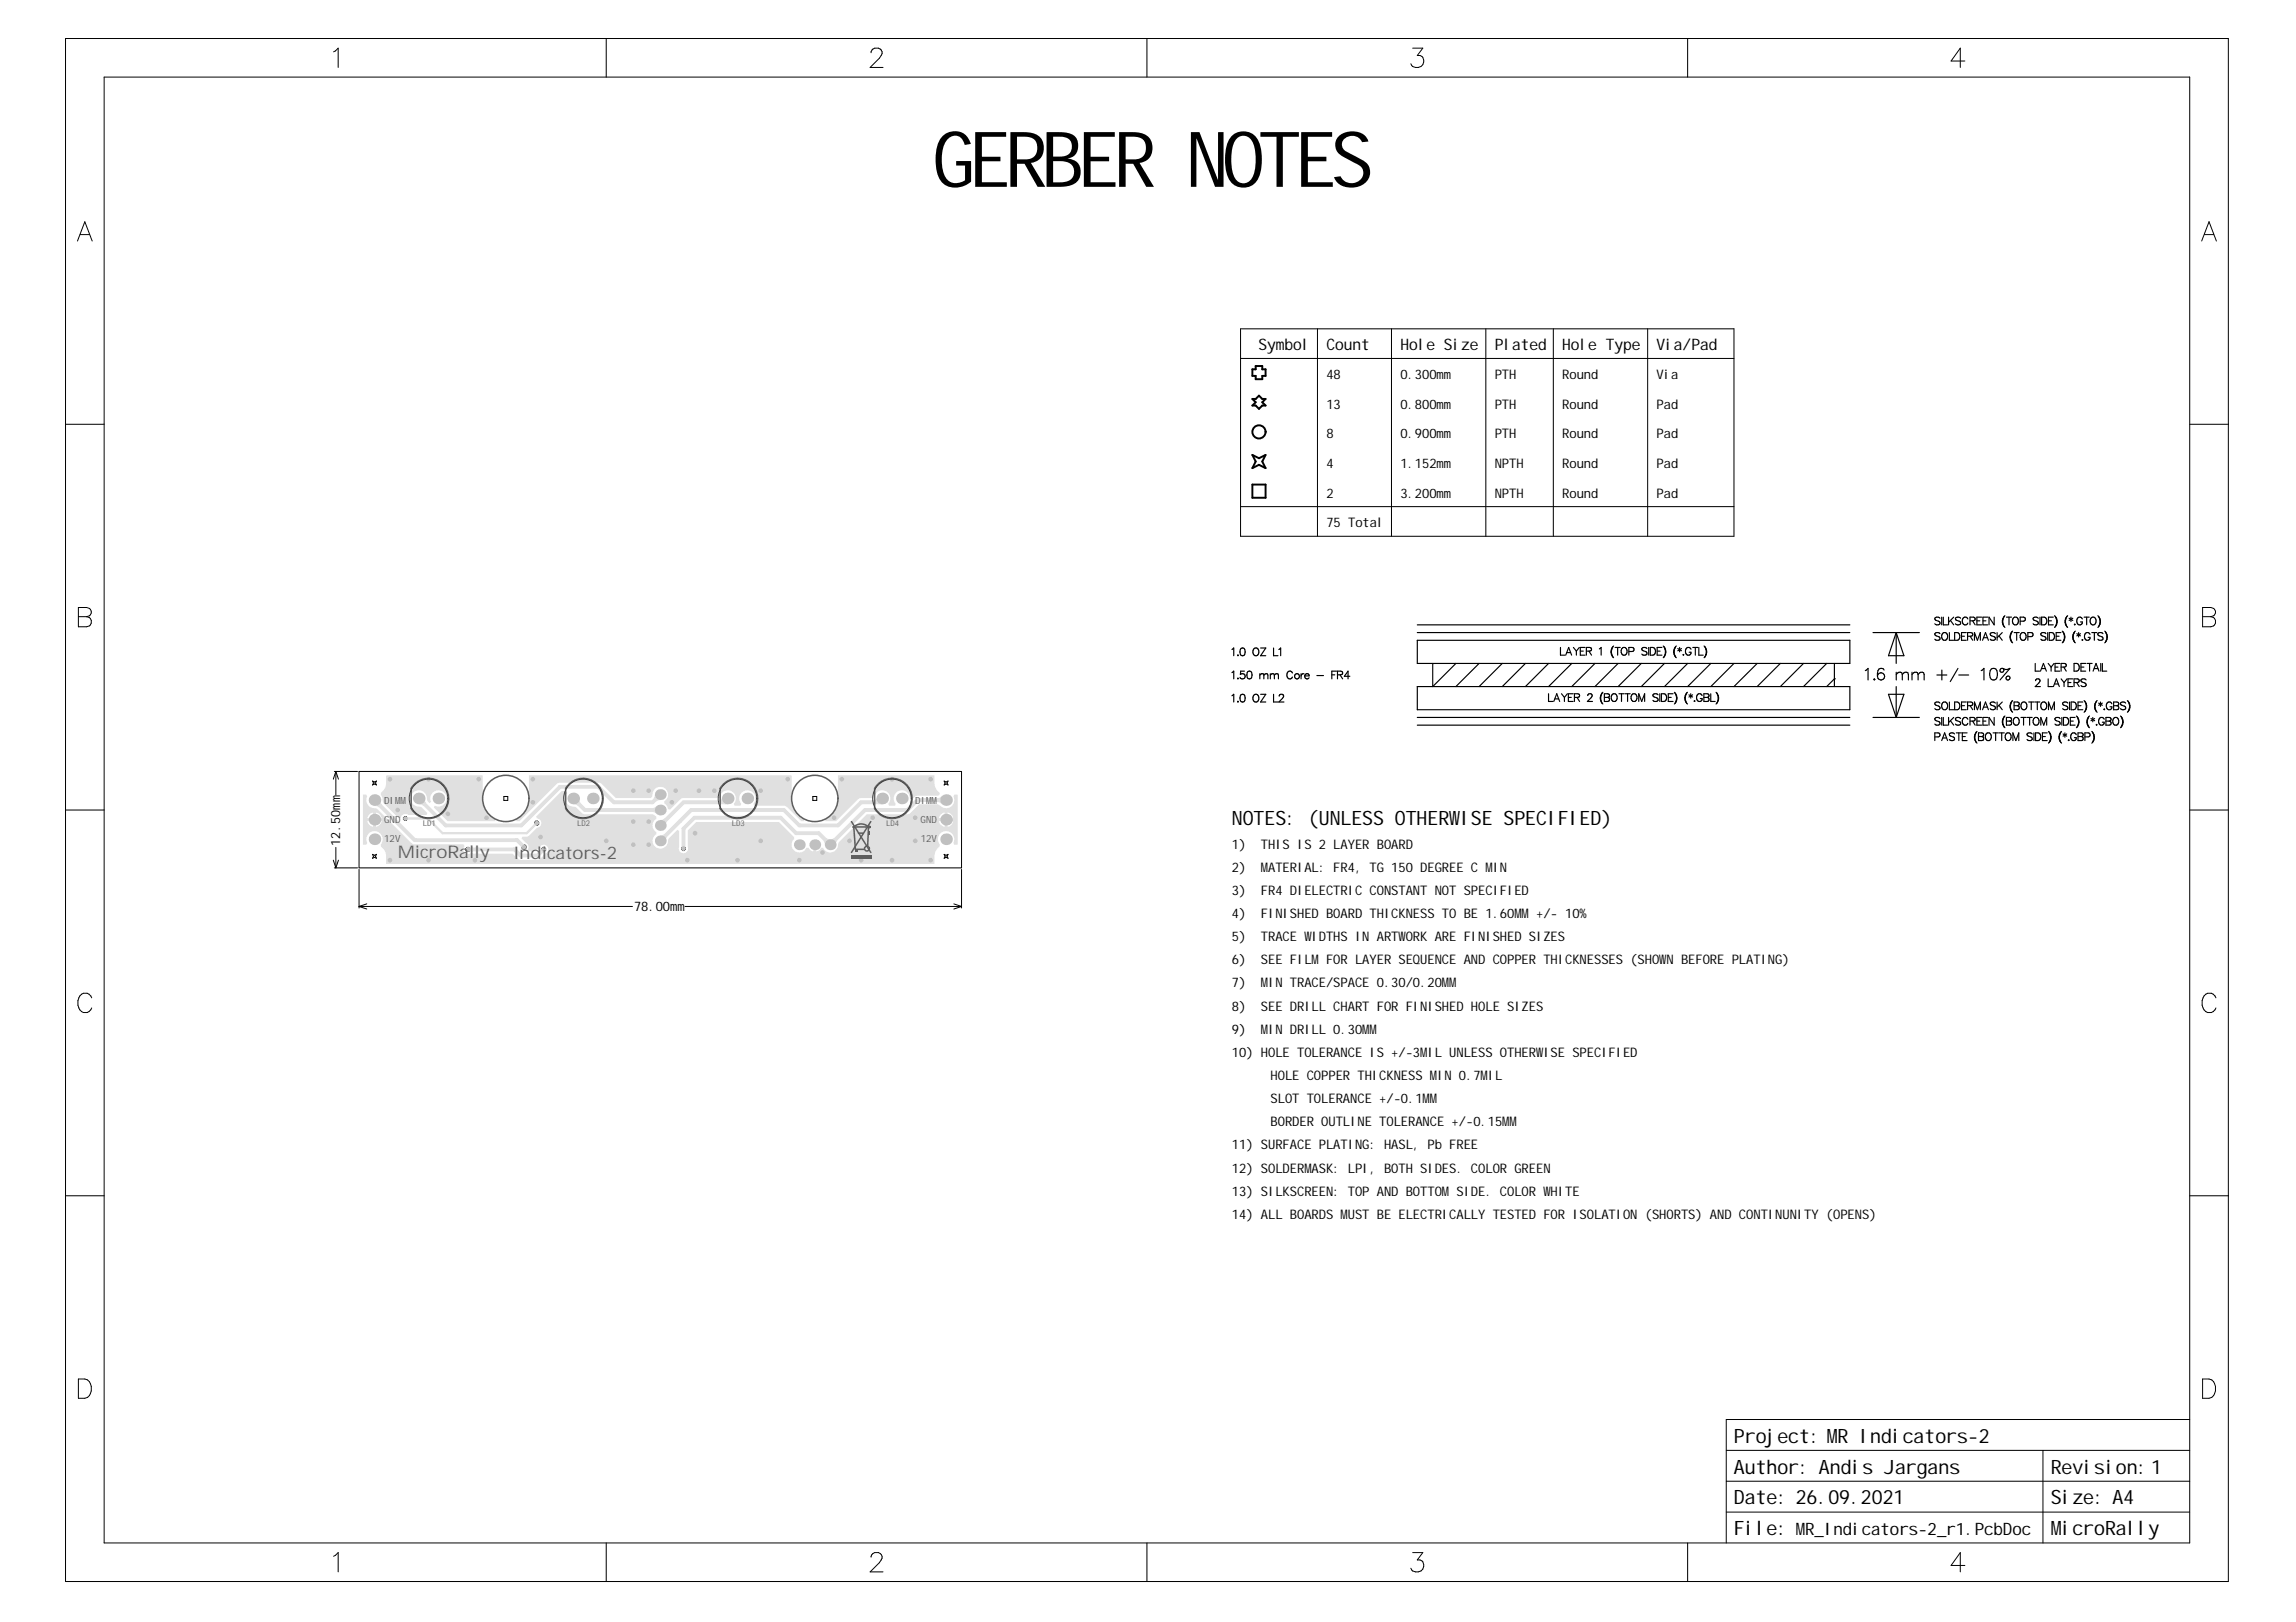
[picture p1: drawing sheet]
<svg xmlns="http://www.w3.org/2000/svg" width="297mm" height="210mm" viewBox="0 0 297 210" stroke-linecap="round" stroke-linejoin="round" font-family="sans-serif">
<defs><g id="words">
<text font-size="10" x="120.6" y="24.2">GERBER NOTES</text>
<g font-size="2.6">
<text x="159.4" y="106.8">NOTES: (UNLESS OTHERWISE SPECIFIED)</text>
<text x="224.3" y="186.7">Project: MR Indicators-2</text>
<text x="224.3" y="190.7">Author: Andis Jargans</text>
<text x="265.3" y="190.7">Revision:1</text>
<text x="224.3" y="194.7">Date: 26.09.2021</text>
<text x="265.3" y="194.7">Size: A4</text>
<text x="224.3" y="198.7">File:</text>
<text x="265.3" y="198.7">MicroRally</text>
</g>
<g font-size="2.3" fill="#606060">
<text x="51.4" y="111.1">MicroRally</text>
<text x="66.4" y="111.1">Indicators-2</text>
</g>
<text font-size="2.2" x="232.3" y="198.7">MR_Indicators-2_r1.PcbDoc</text>
<g font-size="2">
<text x="162.8" y="45.2">Symbol</text>
<text x="171.6" y="45.2">Count</text>
<text x="181.2" y="45.2">Hole Size</text>
<text x="193.4" y="45.2">Plated</text>
<text x="202.1" y="45.2">Hole Type</text>
<text x="214.3" y="45.2">Via/Pad</text>
</g>
<g font-size="1.7">
<text x="171.6" y="52.9">13</text>
<text x="171.6" y="49.1">48</text>
<text x="181.2" y="52.9">0.800mm</text>
<text x="181.2" y="49.1">0.300mm</text>
<text x="193.4" y="52.9">PTH</text>
<text x="193.4" y="49.1">PTH</text>
<text x="202.1" y="52.9">Round</text>
<text x="202.1" y="49.1">Round</text>
<text x="214.3" y="52.9">Pad</text>
<text x="214.3" y="49.1">Via</text>
<text x="171.6" y="56.7">8</text>
<text x="181.2" y="56.7">0.900mm</text>
<text x="193.4" y="56.7">PTH</text>
<text x="202.1" y="56.7">Round</text>
<text x="214.3" y="56.7">Pad</text>
<text x="171.6" y="64.4">2</text>
<text x="171.6" y="60.6">4</text>
<text x="181.2" y="64.4">3.200mm</text>
<text x="181.2" y="60.6">1.152mm</text>
<text x="193.4" y="64.4">NPTH</text>
<text x="193.4" y="60.6">NPTH</text>
<text x="202.1" y="64.4">Round</text>
<text x="202.1" y="60.6">Round</text>
<text x="214.3" y="64.4">Pad</text>
<text x="214.3" y="60.6">Pad</text>
<text x="171.6" y="68.2">75 Total</text>
<text x="44" y="109.5" transform="rotate(-90 44 109.5)">12.50mm</text>
<text x="159.4" y="112.8">2)</text>
<text x="159.4" y="109.8">1)</text>
<text x="163.1" y="112.8">MATERIAL: FR4, TG 150 DEGREE C MIN</text>
<text x="163.1" y="109.8">THIS IS 2 LAYER BOARD</text>
<text x="82" y="117.9">78.00mm</text>
<text x="159.4" y="118.8">4)</text>
<text x="159.4" y="115.8">3)</text>
<text x="163.1" y="118.8">FINISHED BOARD THICKNESS TO BE 1.60MM +/- 10%</text>
<text x="163.1" y="115.8">FR4 DIELECTRIC CONSTANT NOT SPECIFIED</text>
<text x="159.4" y="124.8">6)</text>
<text x="159.4" y="121.8">5)</text>
<text x="163.1" y="124.8">SEE FILM FOR LAYER SEQUENCE AND COPPER THICKNESSES (SHOWN BEFORE PLATING)</text>
<text x="163.1" y="121.8">TRACE WIDTHS IN ARTWORK ARE FINISHED SIZES</text>
<text x="159.4" y="130.8">8)</text>
<text x="159.4" y="127.8">7)</text>
<text x="163.1" y="130.8">SEE DRILL CHART FOR FINISHED HOLE SIZES</text>
<text x="163.1" y="127.8">MIN TRACE/SPACE 0.30/0.20MM</text>
<text x="159.4" y="136.8">10) HOLE TOLERANCE IS +/-3MIL UNLESS OTHERWISE SPECIFIED</text>
<text x="159.4" y="133.8">9)</text>
<text x="163.1" y="133.8">MIN DRILL 0.30MM</text>
<text x="164.4" y="142.8">SLOT TOLERANCE +/-0.1MM</text>
<text x="164.4" y="139.8">HOLE COPPER THICKNESS MIN 0.7MIL</text>
<text x="159.4" y="148.8">11) SURFACE PLATING: HASL, Pb FREE</text>
<text x="164.4" y="145.8">BORDER OUTLINE TOLERANCE +/-0.15MM</text>
<text x="159.4" y="151.7">12) SOLDERMASK: LPI, BOTH SIDES. COLOR GREEN</text>
<text x="159.4" y="154.7">13) SILKSCREEN: TOP AND BOTTOM SIDE. COLOR WHITE</text>
<text x="159.4" y="157.7">14) ALL BOARDS MUST BE ELECTRICALLY TESTED FOR ISOLATION (SHORTS) AND CONTINUNITY (OPENS)</text>
</g>
<g font-size="1.3" fill="#606060">
<text x="49.7" y="106.5">GND</text>
<text x="49.7" y="104">DIMM</text>
<text x="118.4" y="104">DIMM</text>
<text x="119.1" y="106.5">GND</text>
<text x="49.7" y="109">12V</text>
<text x="119.1" y="109">12V</text>
</g>
<g font-size="1" fill="#606060">
<text x="54.7" y="106.9">LD1</text>
<text x="74.7" y="106.9">LD2</text>
<text x="94.7" y="106.9">LD3</text>
<text x="114.6" y="106.9">LD4</text>
</g>
</g></defs>
<g fill="none" stroke="#000" stroke-width=".25">
<path d="M162 47.8h.5v-.4h.8v.4h.4v.8h-.4v.5h-.8v-.5h-.5zM162 58.9l.9 .4 .8-.4-.4 .8 .4 .9-.8-.4-.9 .4 .5-.9zM162 51.6h.5l.4-.4 .4 .4h.4l-.4 .5 .4 .4h-.4l-.4 .4-.4-.4h-.5l.5-.4zM162 62.7h1.7v1.7h-1.7z"/>
<circle cx="162.9" cy="55.9" r=".85"/>
</g>
<g fill="none" stroke="#000" stroke-width=".13">
<path d="M160.5 42.6h63.8v26.8h-63.8zM160.5 46.4h63.8M170.4 42.6v26.8M180 42.6v26.8M192.2 42.6v26.8M201 42.6v26.8M213.2 42.6v26.8M160.5 65.6h63.8M48.2 110.6l.2 .1 .3-.1-.1 .2 .1 .3-.3-.2-.2 .2 .1-.3zM48.2 108.5l.2-.1 .3 .1-.1 .1 .1 .1-.3 .2-.2-.2 .1-.1zM48.2 105.9l.2-.1 .3 .1-.1 .2 .1 .1-.3 .1-.2-.1 .1-.1zM48.2 103.4l.2-.1 .3 .1-.1 .1 .1 .2-.3 .1-.2-.1 .1-.2z"/>
<path d="M48.2 101.1l.2 .1 .3-.1-.1 .2 .1 .3-.3-.1-.2 .1 .1-.3zM50.2 100.7h.1v-.1h.3v.1h.1v.3h-.1v.1h-.3v-.1h-.1zM50.2 111.2h.1v-.1h.3v.1h.1v.2h-.1v.2h-.3v-.2h-.1zM51.2 104.7h.1v-.1h.3v.1h.1v.3h-.1v.1h-.3v-.1h-.1zM52.2 105.8h.1v-.1h.3v.1h.1v.2h-.1v.2h-.3v-.2h-.1zM55.2 111.2h.1v-.1h.3v.1h.1v.2h-.1v.2h-.3v-.2h-.1zM55.2 100.7h.1v-.1h.3v.1h.1v.3h-.1v.1h-.3v-.1h-.1zM57.7 105.2h.1v-.1h.3v.1h.1v.3h-.1v.1h-.3v-.1h-.1zM60.3 109.8h.1v-.1h.3v.1h.1v.2h-.1v.2h-.3v-.2h-.1zM61.2 111.2h.1v-.1h.3v.1h.1v.2h-.1v.2h-.3v-.2h-.1zM61.7 100.7h.1v-.1h.3v.1h.1v.3h-.1v.1h-.3v-.1h-.1zM62.7 105.7h.1v-.1h.3v.1h.1v.2h-.1v.2h-.3v-.2h-.1z"/>
<path d="M65.2 103.1h.5v.5h-.5zM67.5 109.5h.2v-.1h.2v.1h.1v.2h-.1v.2h-.2v-.2h-.2zM68.7 100.7h.1v-.1h.3v.1h.1v.3h-.1v.1h-.3v-.1h-.1zM68.7 103.7h.1v-.1h.3v.1h.1v.3h-.1v.1h-.3v-.1h-.1zM69.2 106.4h.1v-.1h.3v.1h.1v.2h-.1v.2h-.3v-.2h-.1zM69.7 108.2h.1v-.1h.3v.1h.1v.2h-.1v.2h-.3v-.2h-.1zM70.1 109.8h.1v-.1h.3v.1h.1v.2h-.1v.2h-.3v-.2h-.1zM78.2 108.7h.1v-.1h.3v.1h.1v.2h-.1v.2h-.3v-.2h-.1zM81.7 106.2h.1v-.1h.3v.1h.1v.2h-.1v.2h-.3v-.2h-.1zM81.7 109.2h.1v-.1h.3v.1h.1v.2h-.1v.2h-.3v-.2h-.1zM81.7 102.2h.1v-.1h.3v.1h.1v.3h-.1v.1h-.3v-.1h-.1zM83.7 106.2h.1v-.1h.3v.1h.1v.2h-.1v.2h-.3v-.2h-.1z"/>
<path d="M83.7 109.2h.1v-.1h.3v.1h.1v.2h-.1v.2h-.3v-.2h-.1zM83.7 102.2h.1v-.1h.3v.1h.1v.3h-.1v.1h-.3v-.1h-.1zM85.2 104.7l.2-.1 .3 .1-.1 .1 .1 .2-.3 .1-.2-.1 .1-.2zM85.2 108.7l.2-.1 .3 .1-.1 .1 .1 .1-.3 .2-.2-.2 .1-.1zM85.2 106.7l.2-.1 .3 .1-.1 .1 .1 .1-.3 .2-.2-.2 .1-.1zM85.2 102.7l.2-.1 .3 .1-.1 .1 .1 .2-.3 .1-.2-.1 .1-.2zM86.7 103.7h.1v-.1h.2v.1h.2v.3h-.2v.1h-.2v-.1h-.1zM87.2 102.2h.1v-.1h.2v.1h.2v.3h-.2v.1h-.2v-.1h-.1zM88.2 109.7h.1v-.1h.2v.1h.2v.2h-.2v.2h-.2v-.2h-.1zM88.7 111.2h.1v-.1h.2v.1h.2v.2h-.2v.2h-.2v-.2h-.1zM89.7 107.7h.1v-.1h.2v.1h.2v.2h-.2v.2h-.2v-.2h-.1zM90.2 102.2h.1v-.1h.2v.1h.2v.3h-.2v.1h-.2v-.1h-.1z"/>
<path d="M92.2 102.2h.1v-.1h.2v.1h.2v.3h-.2v.1h-.2v-.1h-.1zM95.2 111.2h.1v-.1h.2v.1h.2v.2h-.2v.2h-.2v-.2h-.1zM98.2 108.7h.1v-.1h.2v.1h.2v.2h-.2v.2h-.2v-.2h-.1zM98.2 102.2h.1v-.1h.2v.1h.2v.3h-.2v.1h-.2v-.1h-.1zM101.7 100.7h.1v-.1h.2v.1h.2v.3h-.2v.1h-.2v-.1h-.1zM103.2 111.2h.1v-.1h.2v.1h.2v.2h-.2v.2h-.2v-.2h-.1zM103.2 109.2l.2-.1 .3 .1-.2 .1 .2 .1-.3 .2-.2-.2 .1-.1zM105.2 103.1h.5v.5h-.5zM105.2 109.2l.2-.1 .3 .1-.2 .1 .2 .1-.3 .2-.2-.2 .1-.1zM106.2 110.2h.1v-.1h.2v.1h.2v.2h-.2v.2h-.2v-.2h-.1zM107.2 109.2l.2-.1 .3 .1-.2 .1 .2 .1-.3 .2-.2-.2 .1-.1zM107.7 105.7h.1v-.1h.2v.1h.2v.2h-.2v.2h-.2v-.2h-.1z"/>
<path d="M108.7 100.7h.1v-.1h.2v.1h.2v.3h-.2v.1h-.2v-.1h-.1zM109.7 108.7h.1v-.1h.2v.1h.2v.2h-.2v.2h-.2v-.2h-.1zM111.2 111.2h.1v-.1h.2v.1h.2v.2h-.2v.2h-.2v-.2h-.1zM112.7 105.7h.1v-.1h.2v.1h.2v.2h-.2v.2h-.2v-.2h-.1zM115.1 111.2h.2v-.1h.2v.1h.2v.2h-.2v.2h-.2v-.2h-.2zM115.1 100.7h.2v-.1h.2v.1h.2v.3h-.2v.1h-.2v-.1h-.2zM118.1 105.7h.2v-.1h.2v.1h.2v.2h-.2v.2h-.2v-.2h-.2zM118.1 108.7h.2v-.1h.2v.1h.2v.2h-.2v.2h-.2v-.2h-.2zM120.1 111.2h.2v-.1h.2v.1h.2v.2h-.2v.2h-.2v-.2h-.2zM120.1 100.7h.2v-.1h.2v.1h.2v.3h-.2v.1h-.2v-.1h-.2zM122.1 108.5l.3-.1 .3 .1-.2 .1 .2 .1-.3 .2-.3-.2 .2-.1zM122.1 105.9l.3-.1 .3 .1-.2 .2 .2 .1-.3 .1-.3-.1 .2-.1z"/>
<path d="M122.1 103.4l.3-.1 .3 .1-.2 .1 .2 .2-.3 .1-.3-.1 .2-.2zM122.1 110.6l.3 .1 .3-.1-.2 .2 .2 .3-.3-.2-.3 .2 .2-.3zM122.1 101.1l.3 .1 .3-.1-.2 .2 .2 .3-.3-.1-.3 .1 .2-.3z"/>
<circle cx="54.2" cy="103.3" r=".25"/>
<circle cx="56.7" cy="103.3" r=".25"/>
<circle cx="74.2" cy="103.3" r=".25"/>
<circle cx="76.7" cy="103.3" r=".25"/>
<circle cx="94.1" cy="103.3" r=".25"/>
<circle cx="96.7" cy="103.3" r=".25"/>
<circle cx="114.1" cy="103.3" r=".25"/>
<circle cx="116.7" cy="103.3" r=".25"/>
</g>
<g fill="#e0e0e0">
<path d="M48.4 104.3l.8-.8 .2 .6-.4 .4z"/>
<path d="M52.6 105.7l.3 .1v.3h-.3z"/>
<path d="M54.1 104.1l.8-.8 .2 .6-.3 .4z"/>
<path d="M69.1 106.5l.4 .3-.2 .1-.3-.2z"/>
<path d="M74.1 104.1l.8-.8 .2 .6-.4 .4z"/>
<path d="M93.4 103.2l.6 .9h-.2l-.7-.5 .2-.1z"/>
<path d="M113.4 103.2l.6 .9h-.2l-.7-.5 .2-.1z"/>
<path d="M84.4 104.6l.6-.3v1l-.6-.2z"/>
<path d="M84.7 102.8l.8 .7-.6 .2-.4-.3z"/>
<path d="M107.4 108.6l.5-.2 .4 .4-.2 .6z"/>
<path d="M106.5 108.8l.4-.4 .6 .2-.8 .8z"/>
<path d="M121.3 103.3l.6-.3v1.1l-.6-.3z"/>
<path d="M85.4 108.1l.6-.2 .3 .4-.2 .6z"/>
<path d="M85.4 106.1l.6-.2 .3 .4-.2 .6z"/>
<path d="M49.9 100.3h12.5v3a2.98 2.98 0 0 0 1.7 2.7v.3h-6.2l-1.8-1.8 .2-.2a1.05 1.05 0 0 0 1.5-.8 1.05 1.05 0 0 0-1.2-1.2 1.05 1.05 0 0 0-.8 1.5l-.2 .1-.3-.3a1.13 1.13 0 0 0-.7-1.2 1.13 1.13 0 0 0-1.3 .4 1.14 1.14 0 0 0 1.1 1.6l.9 .8-.1 .3h-2.4a.6 .6 0 0 0-.9 .3l-.3 .1-2-2-.1-.6-.2-.4a.53 .53 0 0 1 .3-.6l.2-.3a2.94 2.94 0 0 0 .1-1.7z"/>
<path d="M68.4 100.3h34v3a2.98 2.98 0 0 0 1.7 2.7l-.1 .3h-.4l-1.8-1.9-.2-.1h-4l-.1-.3a1.05 1.05 0 0 0-.1-1.4 1.05 1.05 0 0 0-1.4 0 1.05 1.05 0 0 0-.1 1.4l-.1 .3h-.8l-.1-.3a1.07 1.07 0 0 0-.4-1.6 1.07 1.07 0 0 0-1.5 .9h-4.7l-1.6 1.5-.3-.1a.95 .95 0 0 0-.5-.7v-.3a1.02 1.02 0 0 0-.1-1.8 1.02 1.02 0 0 0-1.4 1.1l-.2 .3h-4.5l-1.9-1.9-.2-.1h-5.3l-.3 .1-4.8 4.9h-.4v-.3a2.98 2.98 0 0 0 1.6-2.7z"/>
<path d="M108.4 100.3h12.5a2.58 2.58 0 0 0 .3 2l.4 .3v.3l-.3 .1h-2.6a.93 .93 0 0 0-.7 .5l-.3-.1a1.05 1.05 0 0 0-1.4-1.1 1.05 1.05 0 0 0-.4 1.7l-.1 .3h-.8l-.1-.3a1.07 1.07 0 0 0-.4-1.6 1.07 1.07 0 0 0-1.5 .9h-1.9l-2.9 3h-1.4l-.1-.3a2.98 2.98 0 0 0 1.7-2.7z"/>
<path d="M47 102.8h.4l.1 .3a1.14 1.14 0 0 0 1.2 1.5l4.5 4.5 .3 .2h6.5a.31 .31 0 0 1 0 .5 .6 .6 0 0 0 .1 .6 .6 .6 0 0 0 .7 .1h5.5l.9 .8h2.3l.4-.2 .7-.6a.6 .6 0 0 0 .2-1 .6 .6 0 0 0-1 .2l-.5 .5h-.9l-.1-.3 .1-.3-.1-.3-.8-.8 .1-.2h.5l.4-.2 1-1a.6 .6 0 0 0 .5-.6 .6 .6 0 0 0-.5-.6l-.1-.2 3.3-3.3h.6l.1 .2a1.15 1.15 0 0 0-.1 1.3 1.15 1.15 0 0 0 1.2 .5l.8 .8 .4 .2h8.9a.53 .53 0 0 1 .3 .6 1 1 0 0 0 0 1.7v.3a1.02 1.02 0 0 0 .1 1.7 1.02 1.02 0 0 0 1.5-1.1l1.1-1.2 .3 .1v2.1a.6 .6 0 0 0 .5 .8 .6 .6 0 0 0 .6-.8v-2.1l1.1-1.1h10.7l1.9 1.9 .1 .2a1.01 1.01 0 0 0 0 1.6 1.01 1.01 0 0 0 1.5-.4h.3l.2 .3 .4 .2v-.9h.4v.9l.5-.2 .1-.3h.3a1.05 1.05 0 0 0 1.3 .5 1.05 1.05 0 0 0 .7-1.1l3.6-3.7h5.4l1.4-1.3h2.5a1.13 1.13 0 0 0 1.3 .4 1.13 1.13 0 0 0 .7-1.2l-.1-.2 .2-.3h.4v6.5h-.4l-.2-.2a1.05 1.05 0 0 0-1-1.5 1.05 1.05 0 0 0-.7 1.7 .53 .53 0 0 1-.4 .6l-.1 .2a2.94 2.94 0 0 0-.2 1.7h-71v-1a1.52 1.52 0 0 0-.6-1.3v-.2a1.05 1.05 0 0 0-.7-1.7 1.05 1.05 0 0 0-1.1 1.5l-.1 .2h-.4zM48.6 105.1v.8l.8-.1a.94 .94 0 0 0-.8-.7zM47.8 105.4l-.3 .5h.7v-.8zM122.6 105.1v.8l.7-.1a.94 .94 0 0 0-.7-.7zM121.7 105.4l-.2 .5h.7v-.8zM48.6 106.3l.1 .7a.94 .94 0 0 0 .7-.7zM122.6 106.3v.7a.94 .94 0 0 0 .7-.7zM121.5 106.3a.94 .94 0 0 0 .7 .7v-.7zM47.5 106.3a.94 .94 0 0 0 .7 .7v-.7z"/>
</g>
<path d="M66.5 109.9l.8 .8M114.1 103.3v.5" fill="none" stroke="#e0e0e0" stroke-width=".5"/>
<circle cx="114.1" cy="103.8" r=".25" fill="#e0e0e0"/>
<path d="M69.4 106.5l-1.3 1.3" fill="none" stroke="#e0e0e0" stroke-width=".3"/>
<circle cx="85.4" cy="102.8" r=".25" fill="#e0e0e0"/>
<path d="M48.4 103.5l5.2 5.2h13.3l.9 .9M60.5 109.9h6M70.3 109.9l-.8 .8h-2.2M74.2 103.3l1.5 1.5h9.7M85.4 102.8l-1 1h-5l-2-2h-5l-5 5h-9.7l-3.5-3.5M94.1 103.3v.5h-5.7l-3 3M114.1 103.8h-2.7l-3 3h-5l-2-2h-12l-4 4M122.4 103.5h-3.7l-1.3 1.3h-5.5l-4.5 4.5-1.5-1.5h-2.9l-2-2h-11.2l-1.4 1.4v2.6" fill="none" stroke="#e0e0e0" stroke-width=".5"/>
<path d="M52.4 105.9h3l1.9 1.9h10.8" fill="none" stroke="#e0e0e0" stroke-width=".3"/>
<g fill="#c0c0c0">
<circle cx="57.9" cy="105.3" r=".3"/>
<circle cx="78.4" cy="108.8" r=".3"/>
<circle cx="89.9" cy="107.8" r=".3"/>
<circle cx="98.4" cy="108.8" r=".3"/>
<circle cx="118.4" cy="108.8" r=".3"/>
<circle cx="106.4" cy="110.3" r=".3"/>
<circle cx="109.9" cy="108.8" r=".3"/>
<circle cx="112.9" cy="105.8" r=".3"/>
<circle cx="118.4" cy="105.8" r=".3"/>
<circle cx="107.9" cy="105.8" r=".3"/>
<circle cx="101.9" cy="100.8" r=".3"/>
<circle cx="98.4" cy="102.3" r=".3"/>
<circle cx="92.4" cy="102.3" r=".3"/>
<circle cx="90.4" cy="102.3" r=".3"/>
<circle cx="86.9" cy="103.8" r=".3"/>
<circle cx="87.4" cy="102.3" r=".3"/>
<circle cx="83.9" cy="102.3" r=".3"/>
<circle cx="81.9" cy="102.3" r=".3"/>
<circle cx="83.9" cy="106.3" r=".3"/>
<circle cx="83.9" cy="109.3" r=".3"/>
<circle cx="81.9" cy="109.3" r=".3"/>
<circle cx="81.9" cy="106.3" r=".3"/>
<circle cx="61.4" cy="111.3" r=".3"/>
<circle cx="69.9" cy="108.3" r=".3"/>
<circle cx="51.4" cy="104.8" r=".3"/>
<circle cx="68.9" cy="103.8" r=".3"/>
<circle cx="62.9" cy="105.8" r=".3"/>
<circle cx="50.4" cy="111.3" r=".3"/>
<circle cx="50.4" cy="100.8" r=".3"/>
<circle cx="55.4" cy="100.8" r=".3"/>
<circle cx="55.4" cy="111.3" r=".3"/>
<circle cx="61.9" cy="100.8" r=".3"/>
<circle cx="68.9" cy="100.8" r=".3"/>
<circle cx="88.9" cy="111.3" r=".3"/>
<circle cx="103.4" cy="111.3" r=".3"/>
<circle cx="95.4" cy="111.3" r=".3"/>
<circle cx="115.4" cy="111.3" r=".3"/>
<circle cx="115.4" cy="100.8" r=".3"/>
<circle cx="111.4" cy="111.3" r=".3"/>
<circle cx="108.9" cy="100.8" r=".3"/>
<circle cx="120.4" cy="111.3" r=".3"/>
<circle cx="120.4" cy="100.8" r=".3"/>
<circle cx="60.5" cy="109.9" r=".3"/>
<circle cx="70.3" cy="109.9" r=".3"/>
<circle cx="88.4" cy="109.8" r=".3"/>
<circle cx="67.8" cy="109.6" r=".3"/>
<circle cx="69.4" cy="106.5" r=".3"/>
<circle cx="52.4" cy="105.9" r=".3"/>
<circle cx="48.4" cy="106.1" r=".75"/>
<circle cx="48.4" cy="103.5" r=".75"/>
<circle cx="56.7" cy="103.3" r=".75"/>
<circle cx="85.4" cy="102.8" r=".7"/>
<circle cx="85.4" cy="104.8" r=".7"/>
<circle cx="85.4" cy="106.8" r=".7"/>
<circle cx="103.4" cy="109.3" r=".7"/>
<circle cx="105.4" cy="109.3" r=".7"/>
<circle cx="107.4" cy="109.3" r=".7"/>
<circle cx="48.4" cy="108.6" r=".75"/>
<circle cx="85.4" cy="108.8" r=".7"/>
<circle cx="122.4" cy="106.1" r=".75"/>
<circle cx="54.2" cy="103.3" r=".75"/>
<circle cx="74.2" cy="103.3" r=".75"/>
<circle cx="76.7" cy="103.3" r=".75"/>
<circle cx="96.7" cy="103.3" r=".75"/>
<circle cx="94.1" cy="103.3" r=".75"/>
<circle cx="114.1" cy="103.3" r=".75"/>
<circle cx="116.7" cy="103.3" r=".75"/>
<circle cx="122.4" cy="103.5" r=".75"/>
<circle cx="122.4" cy="108.6" r=".75"/>
</g>
<path d="M53.2 102v2.6M73.2 102v2.6M93.2 102v2.6M110.2 106.3l2.5 4M110.3 107h2.1l-.1 2.4M110.5 107l.2 2.9h1.1M111.1 107.8h.6M112.7 106.3l-2.5 4M113.2 102v2.6" fill="none" stroke="#606060" stroke-width=".2"/>
<g fill="#606060">
<path d="M110.7 109.9h.3v.3h-.3z" fill-rule="evenodd"/>
<path d="M112.4 107.6h.2v.4h-.2z" fill-rule="evenodd"/>
<path d="M110.1 110.6h2.6v.5h-2.6z" fill-rule="evenodd"/>
</g>
<g fill="none" stroke="#606060" stroke-width=".2">
<path d="M53.2 102a2.6 2.6 0 0 1 3.9-.7 2.6 2.6 0 0 1 0 4 2.6 2.6 0 0 1-3.9-.7M73.2 102a2.6 2.6 0 0 1 3.9-.7 2.6 2.6 0 0 1 0 4 2.6 2.6 0 0 1-3.9-.7M93.2 102a2.6 2.6 0 0 1 3.9-.7 2.6 2.6 0 0 1 0 4 2.6 2.6 0 0 1-3.9-.7M110.5 107a1.34 1.34 0 0 1 1.9 0M113.2 102a2.6 2.6 0 0 1 3.9-.7 2.6 2.6 0 0 1 0 4 2.6 2.6 0 0 1-3.9-.7"/>
<circle cx="65.4" cy="103.3" r="3"/>
<circle cx="105.4" cy="103.3" r="3"/>
<circle cx="112.2" cy="109.8" r=".32"/>
<circle cx="112.5" cy="107" r=".1"/>
</g>
<g fill="none" stroke="#404040" stroke-width=".13">
<circle cx="55.4" cy="103.3" r="2.5"/>
<circle cx="75.4" cy="103.3" r="2.5"/>
<circle cx="95.4" cy="103.3" r="2.5"/>
<circle cx="115.4" cy="103.3" r="2.5"/>
</g>
<g fill="none" stroke="#000" stroke-width=".13">
<path d="M8.5 5h279.8v199.7h-279.8zM13.5 10h269.8v189.7h-269.8zM43.2 6.7l.6-.5v2.5M78.4 5v5M112.7 6.8a.62 .62 0 0 1 .5-.6h.4a.61 .61 0 0 1 .4 1l-.2 .3-1.2 1.2h1.6M148.4 5v5M182.8 6.2h1.3l-.7 1a.77 .77 0 0 1 .8 .7 .77 .77 0 0 1-.7 .8 .73 .73 0 0 1-1-.4M218.3 5v5M254.2 7.9h-1.8l1.2-1.7v2.5M10 31.2l1-2.5 .9 2.5M10.4 30.4h1.2M284.8 31.2l1-2.5 .9 2.5"/>
<path d="M285.2 30.4h1.2M8.5 54.9h5M283.3 54.9h5M10.1 78.6h1.1l.4 .1a.58 .58 0 0 1 0 1l-.4 .1a.65 .65 0 0 1 .6 .7 .65 .65 0 0 1-.6 .6h-1.1zM10.1 79.8h1.1M285 78.6h1l.4 .1a.58 .58 0 0 1 0 1l-.4 .1a.65 .65 0 0 1 .6 .7 .65 .65 0 0 1-.6 .6h-1zM285 79.8h1M43.3 99.8h3M43.5 99.8l-.4 1M43.5 99.8v3.1M43.5 99.8l.3 1M46.5 99.8h77.9v12.5h-77.9z"/>
<path d="M8.5 104.8h5M43.1 111.3l.4 1M43.3 112.3h3M43.5 109.7v2.6M43.8 111.3l-.3 1M46.5 112.5v5M46.5 117.3l1 .3M46.5 117.3h35.3M47.5 117l-1 .3M88.6 117.3h35.8M123.4 117l1 .3M124.4 112.5v5"/>
<path d="M124.4 117.3l-1 .3M283.3 104.8h5M11.9 129.1a.87 .87 0 0 0-.9-.6 .87 .87 0 0 0-.8 .6 1.41 1.41 0 0 0 .6 1.9 .89 .89 0 0 0 1.1-.6M286.7 129.1a.87 .87 0 0 0-.9-.6 .87 .87 0 0 0-.8 .6 1.41 1.41 0 0 0 .6 1.9 .89 .89 0 0 0 1.1-.6M8.5 154.7h5M283.3 154.7h5M10.1 178.5h.9a1.36 1.36 0 0 1 .6 2.1l-.3 .2-.3 .2h-.9zM285 178.5h.8a1.36 1.36 0 0 1 .6 2.1l-.3 .2-.3 .2h-.8zM78.4 199.7v5M148.4 199.7v5M218.3 199.7v5M223.3 195.7h60"/>
<path d="M223.3 191.7h60M264.3 187.7v12M283.3 183.7h-60v16M283.3 187.7h-60M43.2 201.4l.6-.5v2.5M112.7 201.5a.62 .62 0 0 1 .5-.6h.4a.61 .61 0 0 1 .4 1l-.2 .3-1.2 1.2h1.6M182.8 200.9h1.3l-.7 1a.77 .77 0 0 1 .8 .7 .77 .77 0 0 1-.7 .8 .73 .73 0 0 1-1-.5M254.2 202.6h-1.8l1.2-1.7v2.5"/>
</g>
<g fill="none" stroke="#000" stroke-width=".15">
<path d="M251.2 79.9v1M251.4 79.9v1h.6M252.1 79.9v1M252.8 79.9l-.7 .6M256.4 79.9h-.6v1h.6M257.2 79.9h-.7v1h.7M258 79.9v1l-.7-1v1M259.2 80l-.1 .5 .2 .6M259.3 79.8a1.04 1.04 0 0 0 0 1.3M259.3 79.8l-.1 .1M259.4 79.7l-.1 .1M259.6 79.9h.6"/>
<path d="M259.9 79.9v1M263.9 79.9v1M264.1 79.9h.4a.53 .53 0 0 1 .3 .5 .53 .53 0 0 1-.3 .5h-.4zM265.6 79.9h-.6v1h.6M265.8 79.7l.1 .1M265.9 79.8l.2 .5v.5l-.2 .3M265.9 79.8l.2 .5-.2 .8M267.4 79.8l-.2 .3a1.05 1.05 0 0 0 .2 1M267.4 79.8l-.2 .5 .1 .6M267.5 79.7l-.1 .1M267.9 79.9v.5M269.6 79.9h.7"/>
<path d="M270 79.9v1M271.4 79.7l.1 .1M271.5 79.8l.2 .5v.5l-.2 .3M271.5 79.8l.2 .5-.2 .8M159.4 90l.2-.2v1M159.4 84l.2-.1v1M159.4 87l.2-.1v1M160.2 90.8h.1M160.2 87.8v.1zM160.2 84.8v.1zM160.6 89.9a.32 .32 0 0 1 .4 .1l.1 .3a.43 .43 0 0 1-.4 .5 .64 .64 0 0 1-.1-.9zM160.6 83.9a.32 .32 0 0 1 .4 .1l.1 .3a.43 .43 0 0 1-.4 .6 .64 .64 0 0 1-.1-1z"/>
<path d="M161 86.9h-.5v.4a.35 .35 0 0 1 .5 0 .35 .35 0 0 1-.1 .5 .35 .35 0 0 1-.5-.1M161.5 86.9a.32 .32 0 0 1 .4 .1l.1 .3a.43 .43 0 0 1-.4 .6 .64 .64 0 0 1-.1-1zM162.2 90a.37 .37 0 0 1 .4-.1 .37 .37 0 0 1 .3 .3v.3a.38 .38 0 0 1-.4 .4 .38 .38 0 0 1-.4-.4zM162.2 84a.37 .37 0 0 1 .4-.1 .37 .37 0 0 1 .3 .3v.3a.38 .38 0 0 1-.4 .4 .38 .38 0 0 1-.4-.4zM163 87.4l.2-.2h.3v.2M163 87.2v.7M163.1 89.8h.7l-.7 1h.7M163.1 83.9h.7l-.7 1h.7M163.5 87.4l.2-.2h.3v.7M163.5 87.4v.5M164.3 87.4l.3-.2h.2l.1 .2M164.3 87.2v.7"/>
<path d="M164.8 83.9v1h.5M164.8 89.8v1h.5M164.9 87.4l.2-.2h.2l.1 .7M164.9 87.4v.5M165.4 84l.3-.1v1M165.5 90.1l.2-.3h.2l.2 .2-.2 .4-.5 .4h.7M167.2 87.1a.37 .37 0 0 0-.4-.2 .37 .37 0 0 0-.3 .3v.3a.37 .37 0 0 0 .3 .4 .37 .37 0 0 0 .4-.3M168.3 87.2v.7M168.7 87.2a.32 .32 0 0 0-.4 .3M168.8 87.5v.1a.31 .31 0 0 0 .2 .3 .31 .31 0 0 0 .4-.2M168.8 87.3a.28 .28 0 0 1 .4-.1 .28 .28 0 0 1 .2 .3h-.6zM170.4 87.4h.8"/>
<path d="M172.3 87.3h.4M172.9 86.9h-.6v1M173 87.3h.6l.1-.2v-.2h-.2h-.5v1M173.4 87.3l.3 .6M174.6 87.5h-.7l.5-.6v1M183.4 82.9h55.9v3h-55.9zM183.4 88.9h55.9v2.9h-55.9zM183.4 81.9h55.9M183.4 92.8h55.9M183.4 93.8h55.9M183.4 80.9h55.9M185.4 85.9v3l3-3"/>
<path d="M191.4 85.9l-3 3M194.3 85.9l-2.9 3M197.3 85.9l-3 3M200.3 89.8v1h.6M200.3 85.9l-3 3M201 90.8l.4-1 .4 1M201.2 90.4h.4M201.9 83.8v1h.6M202 89.8l.4 .5M202.4 90.3v.5M202.6 84.8l.3-1 .4 1M202.7 84.5h.5"/>
<path d="M202.8 89.8l-.4 .5M202.9 90.3h.4M203.3 85.9l-3 3M203.5 89.8h-.6v1h.6M203.6 83.8l.3 .5M203.7 90.3l.6-.1 .1-.1-.1-.2-.2-.1h-.4v1M203.9 84.3v.5M204 90.3l.4 .5M204.3 83.8l-.4 .5M204.4 84.3h.4M205.1 83.8h-.7v1h.7M205.2 84.3l.6-.1 .1-.1v-.2l-.2-.1h-.5v1"/>
<path d="M205.4 90l.2-.2h.3l.1 .2-.2 .3-.4 .5h.6M205.6 84.3l.3 .5M206.3 85.9l-3 3M206.9 84l.2-.2v1M207.2 90.9l.1 .1M207.3 89.7l-.2 .3a1.05 1.05 0 0 0 .2 1M207.3 91l.1 .1M207.3 89.7l-.2 .6 .1 .5M207.4 89.6l-.1 .1M207.6 89.8h.4l.2 .1v.2l-.2 .2a.26 .26 0 0 1 .2 .2 .26 .26 0 0 1-.2 .3h-.4zM207.6 90.3h.4M208.5 89.9a.37 .37 0 0 1 .5-.1 .37 .37 0 0 1 .2 .4v.2a.38 .38 0 0 1-.4 .4 .38 .38 0 0 1-.3-.4z"/>
<path d="M208.6 84.9l.1 .1M208.7 83.7l-.2 .3a1.05 1.05 0 0 0 .2 1M208.7 85l.1 .1M208.7 83.7l-.2 .6 .1 .5M208.8 83.6l-.1 .1M208.9 83.8h.7M209.3 83.8v1M209.3 85.9l-3 3M209.4 89.8h.7M209.8 89.8v1M209.8 83.9a.37 .37 0 0 1 .4-.1 .37 .37 0 0 1 .3 .4v.2a.38 .38 0 0 1-.4 .4 .38 .38 0 0 1-.4-.4zM210.2 89.8h.7"/>
<path d="M210.6 89.8v1M210.7 84.3h.5a.26 .26 0 0 0 .2-.3 .26 .26 0 0 0-.2-.2h-.5v1M211.1 89.9a.37 .37 0 0 1 .4-.1 .37 .37 0 0 1 .3 .4v.2a.38 .38 0 0 1-.4 .4 .38 .38 0 0 1-.4-.4zM212 90.8v-1l.4 1 .4-1v1M212.3 85.9l-3 3M213.1 83.9a.38 .38 0 0 0-.4-.1 .38 .38 0 0 0-.3 .2l.1 .2 .5 .2 .1 .2a.44 .44 0 0 1-.7 0M213.3 83.8v1M213.5 83.8h.3a.53 .53 0 0 1 .4 .5 .53 .53 0 0 1-.4 .5h-.3zM214.4 84.3h.4M214.5 89.9a.38 .38 0 0 0-.4-.1 .38 .38 0 0 0-.3 .2l.1 .2 .5 .1 .1 .3a.44 .44 0 0 1-.7 0M214.7 89.8v1M214.9 89.8h.4a.53 .53 0 0 1 .3 .5 .53 .53 0 0 1-.3 .5h-.4z"/>
<path d="M215 83.8h-.6v1h.6M215.2 83.6l.1 .1M215.3 83.7l.2 .6v.4l-.2 .3M215.3 85l-.1 .1M215.3 83.7l.2 .6-.2 .7M215.3 85.9l-3 3M215.8 90.3h.4M216.4 89.8h-.6v1h.6M216.6 89.6l.1 .1M216.7 89.7l.1 .1M216.7 89.7a1.03 1.03 0 0 1 0 1.3M216.7 91l-.1 .1"/>
<path d="M216.8 83.7l-.2 .6 .2 .7M216.8 83.7l-.3 .6 .1 .4 .2 .3M216.8 85l.1 .1M216.8 90.9l-.1 .1M216.8 89.9l.1 .4-.1 .5M216.9 83.6l-.1 .1M217.1 83.9l.4 .3M217.3 83.8v.6M217.5 83.9l-.4 .3M217.7 84.7h.1zM218.2 89.7l-.2 .6v.4l.2 .3M218.2 91l.1 .1"/>
<path d="M218.2 89.7l-.2 .6 .2 .7M218.3 89.6l-.1 .1M218.3 85.9l-3 3M218.5 89.9l.5 .3M218.7 89.8v.5M218.8 84a.37 .37 0 0 0-.5-.2 .37 .37 0 0 0-.2 .4v.2a.36 .36 0 0 0 .3 .4 .36 .36 0 0 0 .4-.4h-.3M219 89.9l-.5 .3M219 83.8h.7M219.2 90.7h.1zM219.3 83.8v1M219.8 83.8v1h.6M220.2 90a.37 .37 0 0 0-.4-.2 .37 .37 0 0 0-.3 .4v.2a.36 .36 0 0 0 .3 .4 .36 .36 0 0 0 .4-.4h-.2"/>
<path d="M220.4 89.8h.5l.2 .1v.2l-.2 .2a.26 .26 0 0 1 .2 .2 .26 .26 0 0 1-.2 .3h-.5zM220.4 90.3h.5M220.5 83.6l.1 .1M220.6 83.7l.1 .1M220.6 83.7a1.04 1.04 0 0 1 0 1.3M220.6 85l-.1 .1M220.7 83.9v.6l-.1 .5M221.3 89.8v1h.6M221.3 85.9l-3 3M222 89.6l.1 .1M222.1 89.7l.1 .1M222.1 89.7a1.04 1.04 0 0 1 0 1.3"/>
<path d="M222.1 91l-.1 .1M222.2 90.9l-.1 .1M222.2 89.9l.1 .4-.1 .5M224.3 85.9l-3 3M227.3 85.9l-3 3M230.3 85.9l-3 3M233.3 85.9l-3 3M236.3 85.9l-3 3M237.3 87.9h.1M237.3 85.9v3M237.3 87.9l-1 1M241.3 86.8l.4-.3v1.5"/>
<path d="M242.3 81.9h6M242.3 92.8h6M242.5 87.9h.1l-.1 .1-.1-.1zM243.7 86.7a.44 .44 0 0 0-.6-.1l-.1 .2-.1 .7M244.3 89.8h2l-1 3zM245.3 81.9v4M245.3 88.9v3.9M245.3 81.9l1 3h-2zM245.3 87v1M245.3 87.3l.4-.3 .3 .1 .1 .2M246.1 87.3l.4-.3 .3 .1 .1 .9M246.1 87.3v.7"/>
<path d="M247.4 87.3l.3-.3 .4 .1v.2M247.4 87v1M248.1 87.3l.4-.3 .4 .1v.9M248.1 87.3v.7M250.3 95.4h.4a.26 .26 0 0 0 .3-.3 .26 .26 0 0 0-.3-.3h-.4v1M250.6 87.4h1.3M251 82a.38 .38 0 0 0-.4-.2 .38 .38 0 0 0-.3 .3l.1 .1 .5 .2 .1 .3a.44 .44 0 0 1-.7 0M251 93a.38 .38 0 0 0-.4-.2 .38 .38 0 0 0-.3 .3l.1 .1 .5 .2 .1 .3a.44 .44 0 0 1-.7 0M251 91a.38 .38 0 0 0-.4-.2 .38 .38 0 0 0-.3 .3l.1 .1 .5 .2 .1 .3a.44 .44 0 0 1-.7 0M251 80a.38 .38 0 0 0-.4-.2 .38 .38 0 0 0-.3 .3l.1 .1 .5 .2 .1 .3a.44 .44 0 0 1-.7 0M251.2 95.8l.4-1 .4 1M251.2 92.8v1"/>
<path d="M251.2 86.7v1.3M251.3 82a.37 .37 0 0 1 .4-.1 .37 .37 0 0 1 .3 .3v.3a.38 .38 0 0 1-.4 .4 .38 .38 0 0 1-.4-.4zM251.3 91a.37 .37 0 0 1 .4-.1 .37 .37 0 0 1 .3 .3v.3a.38 .38 0 0 1-.4 .4 .38 .38 0 0 1-.4-.4zM251.3 95.5h.5M251.4 92.8v1h.6M252.1 92.8v1M252.2 90.8v1h.6M252.2 81.9v1h.6M252.3 80.3l.5 .6M252.3 93.3l.5 .5M252.8 92.8l-.7 .7M252.9 95a.38 .38 0 0 0-.4-.2 .38 .38 0 0 0-.3 .3l.1 .1 .5 .2 .1 .3a.44 .44 0 0 1-.7 0"/>
<path d="M252.9 81.9h.3a.53 .53 0 0 1 .4 .5 .53 .53 0 0 1-.4 .5h-.3zM252.9 90.8h.3a.53 .53 0 0 1 .4 .5 .53 .53 0 0 1-.4 .5h-.3zM253.1 94.8h.7M253.3 86.5l-1 1.7M253.4 87.4h1.3M253.4 94.8v1M253.6 93a.38 .38 0 0 0-.3-.2 .38 .38 0 0 0-.3 .3l.1 .1 .5 .2v.3a.44 .44 0 0 1-.6 0M253.6 80a.38 .38 0 0 0-.3-.2 .38 .38 0 0 0-.3 .3l.1 .1 .5 .2v.3a.44 .44 0 0 1-.6 0M253.8 82.3h.3M253.8 91.3h.3M253.9 95.3h.4M254.4 81.9h-.6v1h.6"/>
<path d="M254.4 90.8h-.6v1h.6M254.5 94.8h-.6v1h.6M254.6 82.3h.5l.1-.2v-.1l-.2-.1h-.4v1M254.6 91.3h.5l.1-.2v-.2l-.2-.1h-.4v1M254.6 93.1a.37 .37 0 0 0-.4-.3 .37 .37 0 0 0-.3 .4v.3a.37 .37 0 0 0 .3 .3 .37 .37 0 0 0 .4-.2M254.6 80.1a.37 .37 0 0 0-.4-.2 .37 .37 0 0 0-.3 .3v.3a.37 .37 0 0 0 .3 .4 .37 .37 0 0 0 .4-.3M254.9 93.3h.5l.1-.2v-.2l-.2-.1h-.4v1M254.9 80.3h.5l.1-.2v-.1l-.2-.1h-.4v1M254.9 82.3l.3 .6M254.9 91.3l.3 .5M255.2 80.3l.3 .6M255.2 93.3l.3 .5"/>
<path d="M255.4 82.9v-1l.4 1 .4-1v1M255.4 91.8v-1l.4 1 .4-1v1M255.6 95.9l.1 .2M255.6 94.9l-.1 .4 .1 .6M255.7 94.7l-.1 .2M255.7 94.7a1.04 1.04 0 0 0 0 1.4M255.7 96.1l.1 .1M255.8 80.3h.3M255.8 93.3h.3M255.8 94.7h-.1M256 94.8h.4l.2 .1v.2l-.2 .2a.26 .26 0 0 1 .2 .3 .26 .26 0 0 1-.2 .2h-.4zM256 95.3h.4"/>
<path d="M256.3 86.8l.4-.3v1.5M256.4 92.8h-.6v1h.6M256.5 82.9l.4-1 .3 1M256.5 91.8l.4-1 .3 1M256.5 80.3h.4M256.5 93.3h.4M256.6 82.5h.5M256.6 91.5h.5M257 94.9a.47 .47 0 0 1 .6 .4 .47 .47 0 0 1-.6 .5l-.1-.3v-.4zM257.2 92.8h-.7v1h.7M257.6 86.6a.49 .49 0 0 1 .7 .2 1.24 1.24 0 0 1-.1 1.1 .49 .49 0 0 1-.7-.2 1.24 1.24 0 0 1 .1-1.1zM257.8 94.8h.7"/>
<path d="M258 92.8v1l-.7-1v1M258.1 82a.38 .38 0 0 0-.3-.2 .38 .38 0 0 0-.3 .3l.1 .1 .5 .2v.3a.44 .44 0 0 1-.6 0M258.1 91a.38 .38 0 0 0-.3-.2 .38 .38 0 0 0-.3 .3l.1 .1 .5 .2v.3a.44 .44 0 0 1-.6 0M258.2 94.8v1M258.4 81.9v1M258.4 90.8v1M258.6 82.3l.4 .6M258.6 91.3l.4 .5M258.6 94.8h.7M259 94.8v1M259 81.9l-.6 .6M259 90.8l-.6 .7"/>
<path d="M259.1 86.5a.79 .79 0 0 0 .9 0l-1.3 1.5M259.2 92.9l-.1 .6 .2 .6M259.3 92.7a1.04 1.04 0 0 0 0 1.4M259.3 81.1l.1 .1M259.3 92.7l-.1 .2M259.3 94.1l.1 .1M259.4 92.7h-.1M259.5 95a.37 .37 0 0 1 .4-.1 .37 .37 0 0 1 .3 .3v.3a.38 .38 0 0 1-.4 .4 .38 .38 0 0 1-.4-.4zM259.6 92.8h.4l.2 .1v.3l-.2 .1a.26 .26 0 0 1 .3 .3 .26 .26 0 0 1-.3 .2h-.4zM259.6 93.3h.4M260.2 82l-.1 .5 .2 .6M260.3 81.8l-.1 .1"/>
<path d="M260.3 81.8a1.04 1.04 0 0 0 0 1.3M260.3 90.8l-.3 .5 .1 .5 .2 .3M260.3 83.1l.1 .1M260.3 90.8l-.2 .5 .2 .8M260.3 92.1l.1 .1M260.4 81.7l-.1 .1M260.4 90.7l-.1 .1M260.4 95.8v-1l.4 1 .4-1v1M260.5 80a.37 .37 0 0 1 .4-.1 .37 .37 0 0 1 .2 .3v.3a.38 .38 0 0 1-.4 .4 .38 .38 0 0 1-.3-.4zM260.6 93a.37 .37 0 0 1 .4-.1 .37 .37 0 0 1 .2 .3v.3a.38 .38 0 0 1-.4 .4 .38 .38 0 0 1-.3-.4zM260.6 81.9h.6M260.6 90.8h.4l.2 .1v.2l-.2 .2a.26 .26 0 0 1 .2 .3 .26 .26 0 0 1-.2 .2h-.4z"/>
<path d="M260.6 91.3h.4M260.9 81.9v1M261.4 80.4h.4a.26 .26 0 0 0 .2-.3 .26 .26 0 0 0-.2-.2h-.4v1M261.4 82a.37 .37 0 0 1 .5-.1 .37 .37 0 0 1 .2 .3v.3a.38 .38 0 0 1-.4 .4 .38 .38 0 0 1-.3-.4zM261.5 92.8h.6M261.6 91a.37 .37 0 0 1 .4-.1 .37 .37 0 0 1 .2 .3v.3a.38 .38 0 0 1-.4 .4 .38 .38 0 0 1-.3-.4zM261.8 92.8v1M262.2 92.8h.7M262.3 82.4h.5a.26 .26 0 0 0 .2-.3 .26 .26 0 0 0-.2-.2h-.5v1M262.5 90.8h.6M262.6 92.8v1M262.8 90.8v1"/>
<path d="M262.9 95a.38 .38 0 0 0-.4-.2 .38 .38 0 0 0-.3 .3l.1 .1 .5 .2 .1 .3a.44 .44 0 0 1-.7 0M263.1 93a.37 .37 0 0 1 .4-.1 .37 .37 0 0 1 .3 .3v.3a.38 .38 0 0 1-.4 .4 .38 .38 0 0 1-.4-.4zM263.1 94.8v1M263.2 90.8h.7M263.3 85.9v1h.6M263.3 94.8h.4a.53 .53 0 0 1 .3 .5 .53 .53 0 0 1-.3 .5h-.4zM263.4 88.1l.1-.2h.3l.1 .1-.1 .4-.5 .5h.7M263.6 90.8v1M263.7 80a.38 .38 0 0 0-.4-.2 .38 .38 0 0 0-.3 .3l.1 .1 .5 .2 .1 .3a.44 .44 0 0 1-.7 0M264 86.9l.4-1 .3 1M264 93.8v-1l.4 1 .4-1v1M264.1 91a.37 .37 0 0 1 .4-.1 .37 .37 0 0 1 .3 .3v.3a.38 .38 0 0 1-.4 .4 .38 .38 0 0 1-.4-.4z"/>
<path d="M264.1 86.5h.5M264.2 95.3h.4M264.7 82a.38 .38 0 0 0-.4-.2 .38 .38 0 0 0-.3 .3l.1 .1 .5 .2 .1 .3a.44 .44 0 0 1-.7 0M264.9 94.8h-.7v1h.7M264.9 81.9v1M265 87.9v1h.5M265 85.9l.4 .4M265 94.7h.1M265 80.3h.4M265 91.8v-1l.4 1 .4-1v1M265.1 94.7l.1 .2M265.1 94.7a1.04 1.04 0 0 1 0 1.4"/>
<path d="M265.1 96.1l-.1 .1M265.1 81.9h.4a.53 .53 0 0 1 .3 .5 .53 .53 0 0 1-.3 .5h-.4zM265.2 94.9l.1 .6-.2 .6M265.4 86.3v.6M265.7 88.9l.3-1 .4 1M265.7 85.9l-.3 .4M265.8 88.5h.5M265.9 86.3h.3M265.9 81.1l-.1 .1M266 82.3h.4M266.5 85.9h-.6v1h.6M266.5 93a.38 .38 0 0 0-.3-.2 .38 .38 0 0 0-.3 .3l.1 .1 .4 .2 .1 .3a.44 .44 0 0 1-.6 0"/>
<path d="M266.6 94.7l-.2 .6v.4l.2 .4M266.6 96.1l.1 .1M266.6 94.7l-.2 .6 .2 .8M266.6 81.9h-.6v1h.6M266.7 86.3h.5l.1-.2v-.1l-.2-.1h-.4v1M266.7 87.9l.3 .4M266.7 94.7h-.1M266.7 92.8v1M266.8 81.7l.1 .1M266.9 81.8l.2 .3a1.05 1.05 0 0 1-.2 1M266.9 83.1l-.1 .1M266.9 81.8l.2 .5-.1 .6"/>
<path d="M266.9 95l.5 .3M267 92.8h.3a.53 .53 0 0 1 .3 .5 .53 .53 0 0 1-.3 .5h-.3zM267 86.3l.3 .6M267 83l-.1 .1M267 88.3v.6M267.1 94.8v.6M267.3 81l.1 .1M267.4 95l-.5 .3M267.4 81.1l.1 .1M267.4 87.9l-.4 .4M267.5 91a.38 .38 0 0 0-.3-.2 .38 .38 0 0 0-.4 .3l.1 .1 .5 .2 .1 .3a.44 .44 0 0 1-.7 0M267.5 88.3h.4"/>
<path d="M267.6 95.8h.1zM267.7 80l.5 .3M267.7 90.8v1M267.8 93.3h.4M267.9 90.8h.4a.53 .53 0 0 1 .3 .5 .53 .53 0 0 1-.3 .5h-.4zM268.2 87.9h-.7v1h.7M268.2 80l-.5 .3M268.3 83l.1 .1M268.3 85.9h.4a.53 .53 0 0 1 .3 .5 .53 .53 0 0 1-.3 .5h-.4zM268.3 88.3h.6l.1-.2-.1-.2h-.1h-.5v1M268.4 80.8h.1zM268.4 81.8l-.2 .3a1.05 1.05 0 0 0 .2 1"/>
<path d="M268.4 83.1l.1 .1M268.4 81.8l-.2 .5 .1 .6M268.5 92.8h-.7v1h.7M268.5 81.7l-.1 .1M268.6 95.1a.37 .37 0 0 0-.4-.3 .37 .37 0 0 0-.3 .4v.3a.36 .36 0 0 0 .4 .3 .36 .36 0 0 0 .3-.3h-.2M268.6 92.7h.1M268.7 88.3l.3 .6M268.7 82l.5 .3M268.7 92.7l.2 .6-.2 .8M268.7 92.7l.3 .6-.1 .4-.2 .4M268.7 94.1l-.1 .1M268.8 94.8h.5l.2 .1v.3l-.2 .1a.26 .26 0 0 1 .2 .3 .26 .26 0 0 1-.2 .2h-.5z"/>
<path d="M268.8 95.3h.5M268.8 91.3h.4M268.9 81.9v.5M269.2 82l-.5 .3M269.2 86.3h.4M269.4 82.8h.1zM269.4 80.1a.37 .37 0 0 0-.4-.2 .37 .37 0 0 0-.3 .3v.3a.36 .36 0 0 0 .3 .4 .36 .36 0 0 0 .4-.4h-.2M269.5 90.8h-.7v1h.7M269.6 90.7l.1 .1M269.7 90.8l.3 .5-.1 .5-.2 .3M269.7 90.8l.2 .5-.2 .8M269.7 92.1l-.1 .1"/>
<path d="M269.7 95.4h.5a.26 .26 0 0 0 .2-.3 .26 .26 0 0 0-.2-.3h-.5v1M269.8 85.9h-.6v1h.6M269.9 88a.38 .38 0 0 0-.4-.2 .38 .38 0 0 0-.3 .3l.1 .1 .5 .2 .1 .3a.44 .44 0 0 1-.7 0M270 85.9h.7M270.1 93.9l.1 .2M270.2 92.7l-.2 .4a1.05 1.05 0 0 0 .2 1M270.2 94.1l.1 .1M270.2 92.7l-.2 .6 .1 .6M270.3 92.7h-.1M270.3 85.9v1M270.4 82.1a.37 .37 0 0 0-.4-.2 .37 .37 0 0 0-.3 .3v.3a.36 .36 0 0 0 .3 .4 .36 .36 0 0 0 .4-.4h-.2M270.5 80a.37 .37 0 0 1 .4-.1 .37 .37 0 0 1 .3 .3v.3a.38 .38 0 0 1-.4 .4 .38 .38 0 0 1-.4-.4z"/>
<path d="M270.5 93l.5 .3M270.6 81.9h.7M270.6 94.7h.1M270.7 94.7l.1 .2M270.7 94.7a1.04 1.04 0 0 1 0 1.4M270.7 96.1l-.1 .1M270.8 92.8v.6M270.8 86.9l.4-1 .3 1M270.8 94.9l.1 .6-.2 .6M270.9 86.5h.5M271 81.9v1M271 93l-.5 .3"/>
<path d="M271.1 90.9l-.1 .6 .2 .6M271.2 93.8h.1zM271.2 90.8a1.03 1.03 0 0 0 0 1.3M271.2 90.8l-.1 .1M271.2 92.1l.1 .1M271.3 90.7l-.1 .1M271.5 81.1l-.1 .1M271.5 91l.5 .3M271.7 90.8v.6M271.8 85.9v1M272 91l-.5 .3M272 85.9v1h.6"/>
<path d="M272.1 82a.38 .38 0 0 0-.4-.2 .38 .38 0 0 0-.3 .3l.1 .1 .5 .2 .1 .3a.44 .44 0 0 1-.7 0M272.2 91.8h.1zM272.2 93.1a.37 .37 0 0 0-.4-.3 .37 .37 0 0 0-.3 .4v.3a.36 .36 0 0 0 .4 .3 .36 .36 0 0 0 .3-.3h-.2M272.3 81.7l.1 .1M272.4 81.8l.2 .5v.5l-.2 .3M272.4 83.1l-.1 .1M272.4 81.8l.2 .5-.2 .8M272.4 92.8h.5l.2 .1v.3l-.2 .1a.26 .26 0 0 1 .2 .3 .26 .26 0 0 1-.2 .2h-.5zM272.4 93.3h.5M273.2 91.1a.37 .37 0 0 0-.4-.3 .37 .37 0 0 0-.3 .4v.3a.36 .36 0 0 0 .4 .4 .36 .36 0 0 0 .3-.4h-.2M273.4 93a.37 .37 0 0 1 .5-.1 .37 .37 0 0 1 .2 .3v.3a.38 .38 0 0 1-.4 .4 .38 .38 0 0 1-.4-.4zM273.4 90.8h.5l.2 .1v.2l-.2 .2a.26 .26 0 0 1 .2 .3 .26 .26 0 0 1-.2 .2h-.5z"/>
<path d="M273.4 91.3h.5M274.3 92.7h.1M274.4 92.7l.3 .6-.1 .4-.2 .4M274.4 94.1l-.1 .1M274.4 92.7l.2 .6-.2 .8M275 91a.38 .38 0 0 0-.4-.2 .38 .38 0 0 0-.3 .3l.1 .1 .5 .2 .1 .3a.44 .44 0 0 1-.7 0M275.2 90.7l.1 .1M275.3 90.8l.3 .5-.1 .5-.2 .3M275.3 92.1l-.1 .1M275.3 90.8l.2 .5-.2 .8"/>
<circle cx="167.8" cy="87.5" r=".33"/>
<circle cx="243.4" cy="87.5" r=".47"/>
<circle cx="259" cy="86.7" r=".26"/>
<circle cx="259.8" cy="87.7" r=".26"/>
</g>
<use href="#words"/>
</svg>
